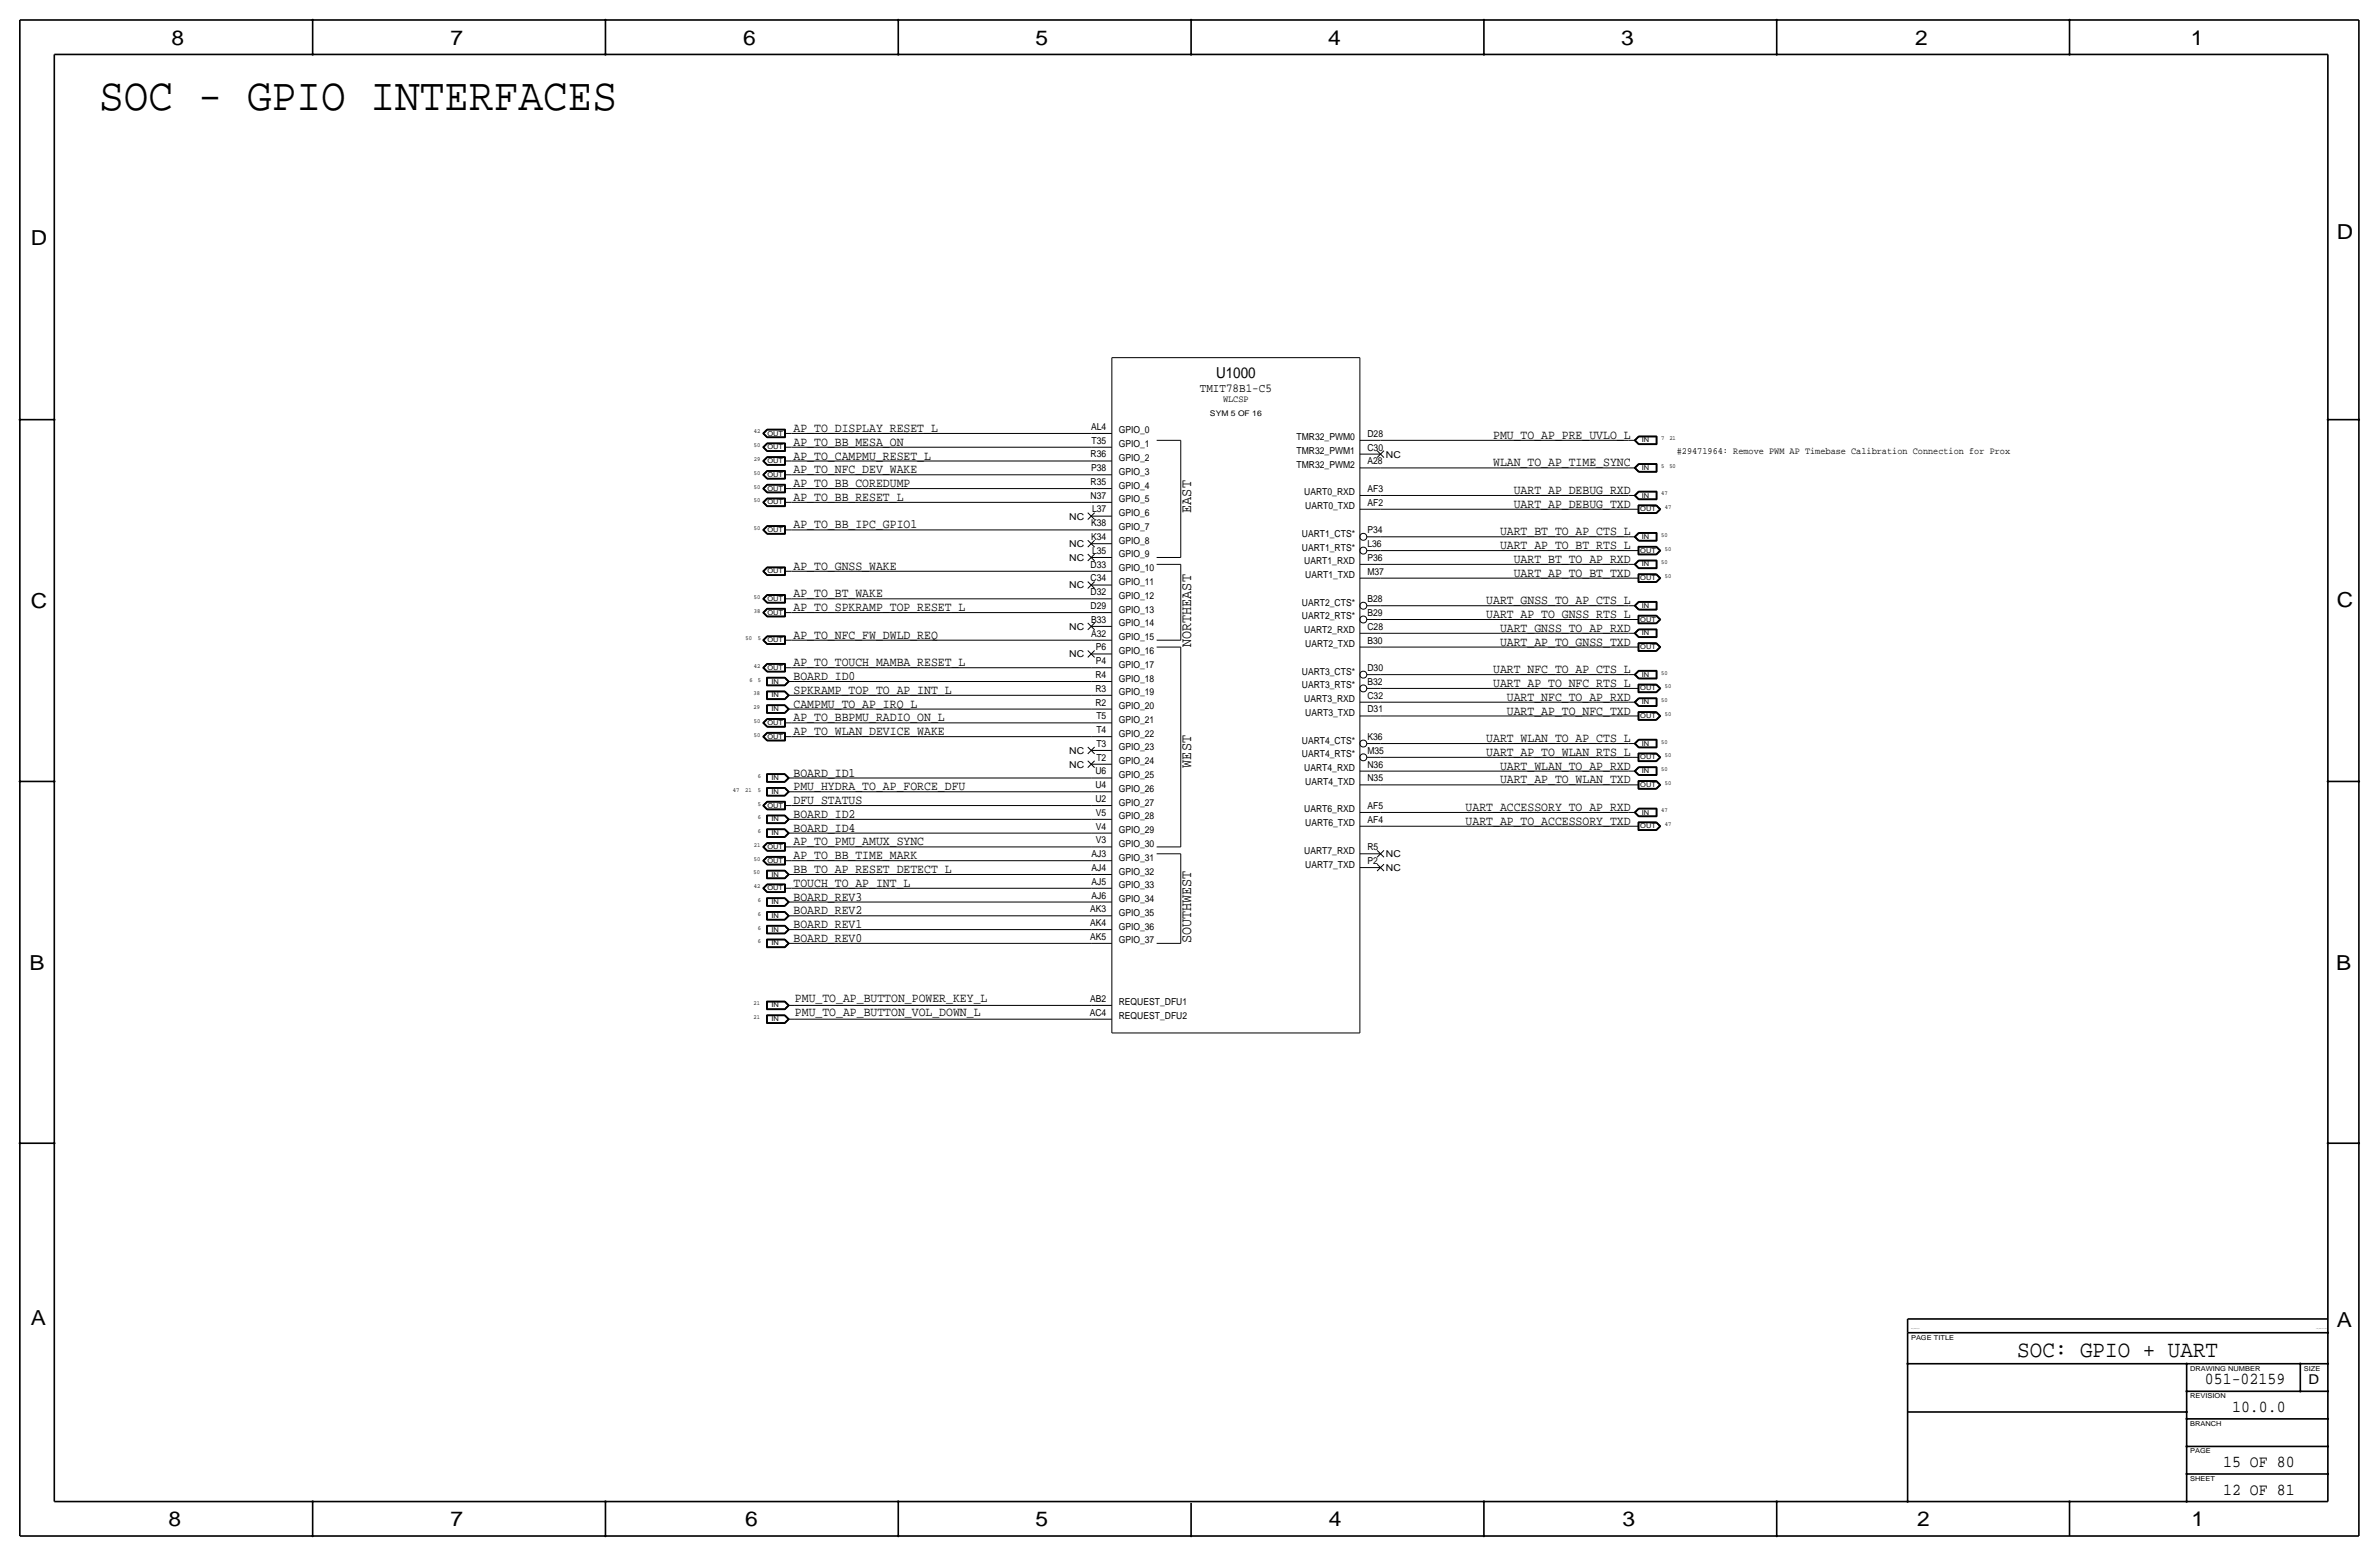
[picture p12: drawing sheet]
<svg xmlns="http://www.w3.org/2000/svg" width="877mm" height="574mm" viewBox="0 0 877 574" stroke-linecap="round" stroke-linejoin="round" font-family="sans-serif">
<defs><g id="words">
<text font-size="17" x="36.5" y="40.4">SOC - GPIO INTERFACES</text>
<text font-size="8.6" x="743.7" y="500.1">SOC: GPIO + UART</text>
<g font-size="7.6">
<text x="63.2" y="16.5">8</text>
<text x="166.1" y="16.5">7</text>
<text x="274" y="16.5">6</text>
<text x="381.7" y="16.5">5</text>
<text x="489.7" y="16.5">4</text>
<text x="597.6" y="16.5">3</text>
<text x="706.1" y="16.5">2</text>
<text x="807.7" y="16.5">1</text>
<text x="861.5" y="88.1">D</text>
<text x="11.4" y="90.4">D</text>
<text x="11.4" y="224.3">C</text>
<text x="861.5" y="223.8">C</text>
<text x="10.8" y="357.6">B</text>
<text x="861.3" y="357.4">B</text>
<text x="11.3" y="488.4">A</text>
<text x="861.5" y="489.2">A</text>
<text x="62.2" y="562.6">8</text>
<text x="166" y="562.6">7</text>
<text x="274.8" y="562.6">6</text>
<text x="381.7" y="562.6">5</text>
<text x="489.9" y="562.6">4</text>
<text x="598.1" y="562.6">3</text>
<text x="706.8" y="562.6">2</text>
<text x="807.9" y="562.6">1</text>
</g>
<g font-size="6.2">
<text x="812.9" y="510.3">051-02159</text>
<text x="822.9" y="520.4">10.0.0</text>
<text x="819.6" y="540.8">15 OF 80</text>
<text x="819.6" y="550.9">12 OF 81</text>
</g>
<g font-size="5.6">
<text x="448.3" y="139.4">U1000</text>
<text x="439.1" y="189" transform="rotate(-90 439.1 189)">EAST</text>
<text x="439.1" y="238.5" transform="rotate(-90 439.1 238.5)">NORTHEAST</text>
<text x="439.1" y="283" transform="rotate(-90 439.1 283)">WEST</text>
<text x="439.1" y="347.7" transform="rotate(-90 439.1 347.7)">SOUTHWEST</text>
</g>
<text font-size="5" x="851.1" y="510.3">D</text>
<g font-size="4.7">
<text x="292.6" y="159.2">AP_TO_DISPLAY_RESET_L</text>
<text x="550.5" y="161.8">PMU_TO_AP_PRE_UVLO_L</text>
<text x="292.6" y="164.3">AP_TO_BB_MESA_ON</text>
<text x="292.6" y="169.4">AP_TO_CAMPMU_RESET_L</text>
<text x="550.5" y="171.9">WLAN_TO_AP_TIME_SYNC</text>
<text x="292.6" y="179.5">AP_TO_BB_COREDUMP</text>
<text x="292.6" y="174.5">AP_TO_NFC_DEV_WAKE</text>
<text x="292.6" y="184.6">AP_TO_BB_RESET_L</text>
<text x="558.1" y="182.1">UART_AP_DEBUG_RXD</text>
<text x="558.1" y="187.2">UART_AP_DEBUG_TXD</text>
<text x="292.6" y="194.8">AP_TO_BB_IPC_GPIO1</text>
<text x="553" y="197.3">UART_BT_TO_AP_CTS_L</text>
<text x="553" y="202.4">UART_AP_TO_BT_RTS_L</text>
<text x="558.1" y="207.5">UART_BT_TO_AP_RXD</text>
<text x="292.6" y="210">AP_TO_GNSS_WAKE</text>
<text x="558.1" y="212.6">UART_AP_TO_BT_TXD</text>
<text x="292.6" y="220.2">AP_TO_BT_WAKE</text>
<text x="292.6" y="225.3">AP_TO_SPKRAMP_TOP_RESET_L</text>
<text x="547.9" y="227.8">UART_AP_TO_GNSS_RTS_L</text>
<text x="547.9" y="222.7">UART_GNSS_TO_AP_CTS_L</text>
<text x="553" y="232.9">UART_GNSS_TO_AP_RXD</text>
<text x="292.6" y="235.4">AP_TO_NFC_FW_DWLD_REQ</text>
<text x="553" y="238">UART_AP_TO_GNSS_TXD</text>
<text x="292.6" y="245.6">AP_TO_TOUCH_MAMBA_RESET_L</text>
<text x="292.6" y="250.7">BOARD_ID0</text>
<text x="550.5" y="248.1">UART_NFC_TO_AP_CTS_L</text>
<text x="292.6" y="255.8">SPKRAMP_TOP_TO_AP_INT_L</text>
<text x="550.5" y="253.2">UART_AP_TO_NFC_RTS_L</text>
<text x="292.6" y="260.8">CAMPMU_TO_AP_IRQ_L</text>
<text x="555.5" y="263.4">UART_AP_TO_NFC_TXD</text>
<text x="555.5" y="258.3">UART_NFC_TO_AP_RXD</text>
<text x="292.6" y="265.9">AP_TO_BBPMU_RADIO_ON_L</text>
<text x="292.6" y="271">AP_TO_WLAN_DEVICE_WAKE</text>
<text x="547.9" y="273.5">UART_WLAN_TO_AP_CTS_L</text>
<text x="547.9" y="278.6">UART_AP_TO_WLAN_RTS_L</text>
<text x="292.6" y="286.2">BOARD_ID1</text>
<text x="553" y="283.7">UART_WLAN_TO_AP_RXD</text>
<text x="292.6" y="291.3">PMU_HYDRA_TO_AP_FORCE_DFU</text>
<text x="553" y="288.8">UART_AP_TO_WLAN_TXD</text>
<text x="292.6" y="296.4">DFU_STATUS</text>
<text x="540.3" y="298.9">UART_ACCESSORY_TO_AP_RXD</text>
<text x="292.6" y="301.5">BOARD_ID2</text>
<text x="540.3" y="304">UART_AP_TO_ACCESSORY_TXD</text>
<text x="292.6" y="306.6">BOARD_ID4</text>
<text x="292.6" y="311.6">AP_TO_PMU_AMUX_SYNC</text>
<text x="292.6" y="316.7">AP_TO_BB_TIME_MARK</text>
<text x="292.6" y="321.8">BB_TO_AP_RESET_DETECT_L</text>
<text x="292.6" y="326.9">TOUCH_TO_AP_INT_L</text>
<text x="292.6" y="332">BOARD_REV3</text>
<text x="292.6" y="337">BOARD_REV2</text>
<text x="292.6" y="342.1">BOARD_REV1</text>
<text x="292.6" y="347.2">BOARD_REV0</text>
<text x="293.1" y="369.3">PMU_TO_AP_BUTTON_POWER_KEY_L</text>
<text x="293.1" y="374.4">PMU_TO_AP_BUTTON_VOL_DOWN_L</text>
</g>
<text font-size="4.5" x="442.4" y="144.5">TMIT78B1-C5</text>
<g font-size="3.5">
<text x="450.9" y="148.3">WLCSP</text>
<text x="402.3" y="158.4">AL4</text>
<text x="412.4" y="159.8">GPIO_0</text>
<text x="504.1" y="161">D28</text>
<text x="402.4" y="163.5">T35</text>
<text x="412.4" y="164.8">GPIO_1</text>
<text x="478" y="162.3">TMR32_PWM0</text>
<text x="478" y="167.4">TMR32_PWM1</text>
<text x="504.1" y="166.1">C30</text>
<text x="618.2" y="167.4">#29471964: Remove PWM AP Timebase Calibration Connection for Prox</text>
<text x="402.1" y="168.6">R36</text>
<text x="402.3" y="173.7">P38</text>
<text x="412.4" y="169.9">GPIO_2</text>
<text x="478" y="172.5">TMR32_PWM2</text>
<text x="504.1" y="171.2">A28</text>
<text x="511" y="168.7">NC</text>
<text x="402.1" y="178.7">R35</text>
<text x="412.4" y="175">GPIO_3</text>
<text x="402.1" y="183.8">N37</text>
<text x="412.4" y="180.1">GPIO_4</text>
<text x="412.4" y="185.2">GPIO_5</text>
<text x="480.8" y="182.6">UART0_RXD</text>
<text x="504.1" y="181.3">AF3</text>
<text x="394.2" y="191.5">NC</text>
<text x="402.6" y="188.9">L37</text>
<text x="412.4" y="190.2">GPIO_6</text>
<text x="481.2" y="187.7">UART0_TXD</text>
<text x="504.1" y="186.4">AF2</text>
<text x="402.3" y="194">K38</text>
<text x="412.4" y="195.3">GPIO_7</text>
<text x="480" y="197.9">UART1_CTS*</text>
<text x="504.1" y="196.6">P34</text>
<text x="394.2" y="201.7">NC</text>
<text x="402.3" y="199.1">K34</text>
<text x="412.4" y="200.4">GPIO_8</text>
<text x="480" y="202.9">UART1_RTS*</text>
<text x="504.1" y="201.6">L36</text>
<text x="394.2" y="206.8">NC</text>
<text x="402.1" y="209.2">D33</text>
<text x="402.6" y="204.1">L35</text>
<text x="412.4" y="205.5">GPIO_9</text>
<text x="480.8" y="208">UART1_RXD</text>
<text x="504.1" y="206.7">P36</text>
<text x="402.1" y="214.3">C34</text>
<text x="412.4" y="210.6">GPIO_10</text>
<text x="412.4" y="215.7">GPIO_11</text>
<text x="481.2" y="213.1">UART1_TXD</text>
<text x="504.1" y="211.8">M37</text>
<text x="394.2" y="216.9">NC</text>
<text x="402.1" y="219.4">D32</text>
<text x="412.4" y="220.7">GPIO_12</text>
<text x="504.1" y="222">B28</text>
<text x="402.1" y="224.5">D29</text>
<text x="412.4" y="225.8">GPIO_13</text>
<text x="480" y="223.3">UART2_CTS*</text>
<text x="504.1" y="227.1">B29</text>
<text x="394.2" y="232.2">NC</text>
<text x="402.3" y="229.6">B33</text>
<text x="412.4" y="230.9">GPIO_14</text>
<text x="480" y="228.3">UART2_RTS*</text>
<text x="480.8" y="233.4">UART2_RXD</text>
<text x="504.1" y="232.1">C28</text>
<text x="402.3" y="234.6">A32</text>
<text x="404" y="239.7">P6</text>
<text x="412.4" y="236">GPIO_15</text>
<text x="481.2" y="238.5">UART2_TXD</text>
<text x="504.1" y="237.2">B30</text>
<text x="394.2" y="242.3">NC</text>
<text x="404" y="244.8">P4</text>
<text x="412.4" y="241">GPIO_16</text>
<text x="403.8" y="249.9">R4</text>
<text x="412.4" y="246.1">GPIO_17</text>
<text x="412.4" y="251.2">GPIO_18</text>
<text x="480" y="248.7">UART3_CTS*</text>
<text x="504.1" y="247.4">D30</text>
<text x="403.8" y="255">R3</text>
<text x="412.4" y="256.3">GPIO_19</text>
<text x="480" y="253.7">UART3_RTS*</text>
<text x="504.1" y="257.5">C32</text>
<text x="504.1" y="252.5">B32</text>
<text x="403.8" y="260">R2</text>
<text x="412.4" y="261.4">GPIO_20</text>
<text x="480.8" y="258.8">UART3_RXD</text>
<text x="481.2" y="263.9">UART3_TXD</text>
<text x="504.1" y="262.6">D31</text>
<text x="404.2" y="265.1">T5</text>
<text x="412.4" y="266.5">GPIO_21</text>
<text x="404.2" y="275.3">T3</text>
<text x="404.2" y="270.2">T4</text>
<text x="412.4" y="271.5">GPIO_22</text>
<text x="480" y="274.1">UART4_CTS*</text>
<text x="504.1" y="272.8">K36</text>
<text x="394.2" y="277.9">NC</text>
<text x="404.2" y="280.4">T2</text>
<text x="412.4" y="276.6">GPIO_23</text>
<text x="412.4" y="281.7">GPIO_24</text>
<text x="480" y="279.1">UART4_RTS*</text>
<text x="504.1" y="277.9">M35</text>
<text x="394.2" y="283">NC</text>
<text x="403.8" y="285.5">U6</text>
<text x="412.4" y="286.8">GPIO_25</text>
<text x="480.8" y="284.2">UART4_RXD</text>
<text x="504.1" y="282.9">N36</text>
<text x="403.8" y="290.5">U4</text>
<text x="412.4" y="291.9">GPIO_26</text>
<text x="481.2" y="289.3">UART4_TXD</text>
<text x="504.1" y="288">N35</text>
<text x="403.8" y="295.6">U2</text>
<text x="412.4" y="296.9">GPIO_27</text>
<text x="480.8" y="299.5">UART6_RXD</text>
<text x="504.1" y="298.2">AF5</text>
<text x="404" y="305.8">V4</text>
<text x="404" y="300.7">V5</text>
<text x="412.4" y="302">GPIO_28</text>
<text x="481.2" y="304.5">UART6_TXD</text>
<text x="504.1" y="303.3">AF4</text>
<text x="404" y="310.9">V3</text>
<text x="412.4" y="307.1">GPIO_29</text>
<text x="402.4" y="315.9">AJ3</text>
<text x="412.4" y="312.2">GPIO_30</text>
<text x="412.4" y="317.3">GPIO_31</text>
<text x="480.8" y="314.7">UART7_RXD</text>
<text x="504.1" y="313.4">R5</text>
<text x="511" y="316">NC</text>
<text x="402.4" y="321">AJ4</text>
<text x="412.4" y="322.3">GPIO_32</text>
<text x="481.2" y="319.8">UART7_TXD</text>
<text x="504.1" y="318.5">P2</text>
<text x="511" y="321.1">NC</text>
<text x="402.4" y="326.1">AJ5</text>
<text x="412.4" y="327.4">GPIO_33</text>
<text x="402.4" y="331.2">AJ6</text>
<text x="412.4" y="332.5">GPIO_34</text>
<text x="401.9" y="341.3">AK4</text>
<text x="401.9" y="336.3">AK3</text>
<text x="412.4" y="337.6">GPIO_35</text>
<text x="401.9" y="346.4">AK5</text>
<text x="412.4" y="347.7">GPIO_37</text>
<text x="412.4" y="342.7">GPIO_36</text>
<text x="401.9" y="369.3">AB2</text>
<text x="412.4" y="370.6">REQUEST_DFU1</text>
<text x="401.7" y="374.4">AC4</text>
<text x="412.4" y="375.7">REQUEST_DFU2</text>
</g>
<text font-size="2.9" x="446.1" y="153.4">SYM 5 OF 16</text>
<g font-size="2.5">
<text x="282.9" y="160.5">OUT</text>
<text x="282.9" y="165.6">OUT</text>
<text x="605.2" y="163.1">IN</text>
<text x="282.9" y="170.7">OUT</text>
<text x="605.2" y="173.2">IN</text>
<text x="282.9" y="175.8">OUT</text>
<text x="282.9" y="185.9">OUT</text>
<text x="282.9" y="180.8">OUT</text>
<text x="605.2" y="183.4">IN</text>
<text x="604.7" y="188.5">OUT</text>
<text x="282.9" y="196.1">OUT</text>
<text x="604.7" y="203.7">OUT</text>
<text x="605.2" y="198.6">IN</text>
<text x="605.2" y="208.8">IN</text>
<text x="282.9" y="211.3">OUT</text>
<text x="604.7" y="213.9">OUT</text>
<text x="282.9" y="221.5">OUT</text>
<text x="282.9" y="226.6">OUT</text>
<text x="605.2" y="224">IN</text>
<text x="604.7" y="229.1">OUT</text>
<text x="282.9" y="236.7">OUT</text>
<text x="604.7" y="239.3">OUT</text>
<text x="605.2" y="234.2">IN</text>
<text x="282.9" y="246.9">OUT</text>
<text x="284.4" y="252">IN</text>
<text x="605.2" y="249.4">IN</text>
<text x="284.4" y="257">IN</text>
<text x="604.7" y="254.5">OUT</text>
<text x="284.4" y="262.1">IN</text>
<text x="605.2" y="259.6">IN</text>
<text x="282.9" y="267.2">OUT</text>
<text x="604.7" y="264.7">OUT</text>
<text x="282.9" y="272.3">OUT</text>
<text x="605.2" y="274.8">IN</text>
<text x="604.7" y="279.9">OUT</text>
<text x="284.4" y="287.5">IN</text>
<text x="605.2" y="285">IN</text>
<text x="284.4" y="292.6">IN</text>
<text x="604.7" y="290.1">OUT</text>
<text x="282.9" y="297.7">OUT</text>
<text x="284.4" y="302.8">IN</text>
<text x="604.7" y="305.3">OUT</text>
<text x="605.2" y="300.2">IN</text>
<text x="284.4" y="307.8">IN</text>
<text x="282.9" y="312.9">OUT</text>
<text x="282.9" y="318">OUT</text>
<text x="284.4" y="323.1">IN</text>
<text x="282.9" y="328.2">OUT</text>
<text x="284.4" y="333.2">IN</text>
<text x="284.4" y="338.3">IN</text>
<text x="284.4" y="343.4">IN</text>
<text x="284.4" y="348.5">IN</text>
<text x="284.4" y="371.3">IN</text>
<text x="284.4" y="376.4">IN</text>
<text x="704.5" y="493.8">PAGE TITLE</text>
<text x="807.4" y="505.2">DRAWING NUMBER</text>
<text x="849.3" y="505.2">SIZE</text>
<text x="807.4" y="515.4">REVISION</text>
<text x="807.4" y="525.5">BRANCH</text>
<text x="807.4" y="535.7">PAGE</text>
<text x="807.4" y="545.8">SHEET</text>
</g>
<g font-size="2.3">
<text x="277.9" y="159.8">42</text>
<text x="277.9" y="164.8">50</text>
<text x="612.4" y="162.3">7</text>
<text x="615.4" y="162.3">21</text>
<text x="277.9" y="169.9">29</text>
<text x="612.4" y="172.5">5</text>
<text x="615.4" y="172.5">50</text>
<text x="277.9" y="175">50</text>
<text x="277.9" y="185.2">50</text>
<text x="277.9" y="180.1">50</text>
<text x="612.4" y="182.6">47</text>
<text x="613.8" y="187.7">47</text>
<text x="277.9" y="195.3">50</text>
<text x="612.4" y="197.9">50</text>
<text x="613.8" y="202.9">50</text>
<text x="612.4" y="208">50</text>
<text x="613.8" y="213.1">50</text>
<text x="277.9" y="220.7">50</text>
<text x="277.9" y="225.8">38</text>
<text x="274.9" y="236">50</text>
<text x="279.5" y="236">5</text>
<text x="276.3" y="251.2">6</text>
<text x="277.9" y="246.1">42</text>
<text x="279.3" y="251.2">5</text>
<text x="612.4" y="248.7">50</text>
<text x="277.8" y="256.3">38</text>
<text x="613.8" y="253.7">50</text>
<text x="277.8" y="261.4">29</text>
<text x="612.4" y="258.8">50</text>
<text x="613.8" y="263.9">50</text>
<text x="277.9" y="266.4">50</text>
<text x="277.9" y="271.5">50</text>
<text x="612.4" y="274.1">50</text>
<text x="613.8" y="279.1">50</text>
<text x="279.3" y="286.8">6</text>
<text x="612.4" y="284.2">50</text>
<text x="270.2" y="291.8">47</text>
<text x="274.8" y="291.8">21</text>
<text x="279.3" y="291.8">5</text>
<text x="613.8" y="289.3">50</text>
<text x="279.5" y="296.9">5</text>
<text x="612.4" y="299.5">47</text>
<text x="279.3" y="302">6</text>
<text x="613.8" y="304.5">47</text>
<text x="279.3" y="307.1">6</text>
<text x="277.9" y="312.2">21</text>
<text x="277.9" y="317.2">50</text>
<text x="277.8" y="322.3">50</text>
<text x="277.9" y="327.4">42</text>
<text x="279.3" y="332.5">6</text>
<text x="279.3" y="337.6">6</text>
<text x="279.3" y="342.6">6</text>
<text x="279.3" y="347.7">6</text>
<text x="277.8" y="370.6">21</text>
<text x="277.8" y="375.7">21</text>
</g>
<g font-size=".4">
<text x="704.5" y="490">SYNC_MASTER=sync</text>
<text x="853.9" y="490">SYNC_DATE=04/14/2017</text>
</g>
</g></defs>
<g fill="none" stroke="#000" stroke-width=".37">
<path d="M409.9 131.8h91.4zM409.9 131.8v248.9zM501.3 131.8v248.9zM281.2 159.8l1.6-1.6zM281.2 159.8l1.6 1.5zM281.3 159.8l1.5-1.5zM281.3 159.8l1.5 1.4zM281.5 159.8l1.4-1.4zM281.5 159.8l1.4 1.3zM281.6 159.8l1.3 1.2zM281.6 159.8l1.3-1.3zM282.8 158.2h6.8z"/>
<path d="M282.8 158.3h6.7zM282.9 158.4h6.5zM282.9 158.5h6.4zM289.3 158.5v2.5zM289.3 159.8h2.5zM289.4 158.4v2.7zM289.5 158.3v2.9zM289.6 158.2v3.1zM291.8 159.8h110.5zM402.3 159.8h7.6zM281.2 175l1.6-1.6zM281.2 164.8l1.6-1.5z"/>
<path d="M281.2 169.9l1.6-1.5zM281.2 175l1.6 1.6zM281.2 164.8l1.6 1.6zM281.2 169.9l1.6 1.6zM281.3 175l1.5-1.5zM281.3 164.8l1.5-1.4zM281.3 169.9l1.5-1.4zM281.3 175l1.5 1.5zM281.3 164.8l1.5 1.5zM281.3 169.9l1.5 1.5zM281.5 175l1.4-1.4zM281.5 164.8l1.4-1.3z"/>
<path d="M281.5 169.9l1.4-1.3zM281.5 175l1.4 1.4zM281.5 164.8l1.4 1.4zM281.5 169.9l1.4 1.4zM281.6 175l1.3 1.3zM281.6 164.8l1.3 1.3zM281.6 169.9l1.3 1.3zM281.6 175l1.3-1.3zM281.6 169.9l1.3-1.2zM282.8 176.6h6.8zM282.8 161.3h6.8zM282.8 166.4h6.8z"/>
<path d="M282.8 171.5h6.8zM282.8 173.4h6.8zM282.8 163.3h6.8zM282.8 178.5h6.8zM282.8 168.4h6.8zM282.8 173.5h6.7zM282.8 163.4h6.7zM282.8 178.6h6.7zM282.8 168.5h6.7zM282.8 176.5h6.7zM282.8 161.2h6.7zM282.8 166.3h6.7z"/>
<path d="M282.8 171.4h6.7zM282.9 173.6h6.5zM282.9 163.5h6.5zM282.9 178.7h6.5zM282.9 168.6h6.5zM282.9 176.4h6.5zM282.9 161.1h6.5zM282.9 166.2h6.5zM282.9 171.3h6.5zM282.9 173.7h6.4zM282.9 176.3h6.4zM282.9 161h6.4z"/>
<path d="M282.9 163.6h6.4zM282.9 166.1h6.4zM282.9 178.8h6.4zM282.9 168.7h6.4zM282.9 171.2h6.4zM282.9 163.6l-1.3 1.2zM282.9 178.8l-1.3 1.3zM289.3 173.7v2.6zM289.3 163.6v2.5zM289.3 178.8v2.6zM289.3 168.7v2.5zM289.3 175h2.5z"/>
<path d="M289.3 164.8h2.5zM289.3 169.9h2.5zM289.4 173.6v2.8zM289.4 163.5v2.7zM289.4 178.7v2.8zM289.4 168.6v2.7zM289.5 173.5v3zM289.5 163.4v2.9zM289.5 178.6v3zM289.5 168.5v2.9zM289.6 173.4v3.2zM289.6 163.3v3.1z"/>
<path d="M289.6 178.5v3.2zM289.6 168.4v3.1zM291.8 169.9h110.5zM291.8 175h110.5zM291.8 164.8h110.5zM402.3 164.8h7.6zM402.3 169.9h7.6zM402.3 175h7.6zM426.4 162.3h8.9zM435.3 162.3v43.2zM501.3 162.3h7.7zM501.3 167.4h7.7z"/>
<path d="M501.3 172.5h7.7zM507.7 166.1l2.5 2.6zM509 162.3h91.4zM509 172.5h91.4zM510.2 166.1l-2.5 2.6zM600.4 162.3h2.5zM600.4 172.5h2.5zM602.5 162.3l1.6 1.6zM602.5 172.5l1.6 1.5zM602.5 162.3l1.6-1.6zM602.6 162.3l1.5-1.5zM602.6 172.5l1.5-1.5z"/>
<path d="M602.6 162.3l1.5 1.5zM602.6 172.5l1.5 1.4zM602.8 162.3l1.4-1.4zM602.8 162.3l1.4 1.4zM602.8 172.5l1.4 1.3zM602.9 162.3l1.3 1.3zM602.9 172.5l1.3 1.2zM602.9 162.3l1.3-1.3zM602.9 172.5l1.3-1.3zM604.1 160.7h6.8zM604.1 170.9h6.8zM604.1 170.9l-1.6 1.6z"/>
<path d="M604.1 163.9h6.8zM604.1 174h6.8zM604.1 163.8h6.7zM604.1 173.9h6.7zM604.1 160.8h6.7zM604.1 171h6.7zM604.2 171.1l-1.4 1.4zM604.2 163.7h6.5zM604.2 173.8h6.5zM604.2 160.9h6.5zM604.2 171.1h6.5zM604.2 161h6.4z"/>
<path d="M604.2 163.6h6.4zM604.2 171.2h6.4zM604.2 173.7h6.4zM610.6 161v2.6zM610.6 171.2v2.5zM610.7 160.9v2.8zM610.7 171.1v2.7zM610.8 160.8v3zM610.8 171v2.9zM610.9 160.7v3.2zM610.9 170.9v3.1zM281.2 195.3l1.6-1.5z"/>
<path d="M281.2 185.2l1.6-1.6zM281.2 180.1l1.6-1.6zM281.2 195.3l1.6 1.6zM281.2 185.2l1.6 1.5zM281.2 180.1l1.6 1.6zM281.3 195.3l1.5-1.4zM281.3 185.2l1.5-1.5zM281.3 180.1l1.5-1.5zM281.3 195.3l1.5 1.5zM281.3 185.2l1.5 1.4zM281.3 180.1l1.5 1.5zM281.5 195.3l1.4-1.3z"/>
<path d="M281.5 185.2l1.4-1.4zM281.5 180.1l1.4-1.4zM281.5 195.3l1.4 1.4zM281.5 185.2l1.4 1.3zM281.5 180.1l1.4 1.4zM281.6 195.3l1.3 1.3zM281.6 185.2l1.3 1.2zM281.6 180.1l1.3 1.3zM281.6 195.3l1.3-1.2zM281.6 185.2l1.3-1.3zM282.8 196.9h6.8zM282.8 186.7h6.8z"/>
<path d="M282.8 181.7h6.8zM282.8 193.8h6.8zM282.8 183.6h6.8zM282.8 193.9h6.7zM282.8 183.7h6.7zM282.8 196.8h6.7zM282.8 186.6h6.7zM282.8 181.6h6.7zM282.9 194h6.5zM282.9 183.8h6.5zM282.9 196.7h6.5zM282.9 186.5h6.5z"/>
<path d="M282.9 181.5h6.5zM282.9 194.1h6.4zM282.9 196.6h6.4zM282.9 183.9h6.4zM282.9 186.4h6.4zM282.9 181.4h6.4zM289.3 194.1v2.5zM289.3 183.9v2.5zM289.3 195.3h2.5zM289.3 185.2h2.5zM289.3 180.1h2.5zM289.4 194v2.7z"/>
<path d="M289.4 183.8v2.7zM289.5 193.9v2.9zM289.5 183.7v2.9zM289.6 193.8v3.1zM289.6 183.6v3.1zM291.8 180.1h110.5zM291.8 195.3h110.5zM291.8 185.2h110.5zM401 199.1l2.6 2.6zM401 189l2.6 2.5zM402.3 180.1h7.6zM402.3 185.2h7.6z"/>
<path d="M402.3 190.2h7.6zM402.3 195.3h7.6zM403.6 199.1l-2.6 2.6zM403.6 189l-2.6 2.5zM501.3 187.7h7.7zM501.3 182.6h7.7zM503.9 197.9h5.1zM509 197.9h91.4zM509 182.6h91.4zM509 187.7h92.7zM600.4 182.6h2.5zM600.4 197.9h2.5z"/>
<path d="M601.7 187.7h2.5zM602.5 182.6l1.6 1.6zM602.5 197.9l1.6 1.5zM602.5 182.6l1.6-1.5zM602.5 197.9l1.6-1.6zM602.6 182.6l1.5-1.4zM602.6 197.9l1.5-1.5zM602.6 182.6l1.5 1.5zM602.6 197.9l1.5 1.4zM602.8 182.6l1.4-1.3zM602.8 197.9l1.4-1.4zM602.8 182.6l1.4 1.4z"/>
<path d="M602.8 197.9l1.4 1.3zM602.9 182.6l1.3 1.3zM602.9 197.9l1.3 1.2zM602.9 182.6l1.3-1.2zM602.9 197.9l1.3-1.3zM603.9 189.3h6.8zM603.9 186.1v3.2zM603.9 186.1h6.8zM604 186.2h6.7zM604 186.2v3zM604 189.2h6.7zM604.1 181.1h6.8z"/>
<path d="M604.1 196.3h6.8zM604.1 184.2h6.8zM604.1 199.4h6.8zM604.1 184.1h6.7zM604.1 199.3h6.7zM604.1 186.3h6.5zM604.1 181.2h6.7zM604.1 186.3v2.8zM604.1 189.1h6.5zM604.1 196.4h6.7zM604.2 184h6.5zM604.2 199.2h6.5z"/>
<path d="M604.2 181.3h6.5zM604.2 196.5h6.5zM604.2 181.4h6.4zM604.2 183.9h6.4zM604.2 186.4h6.4zM604.2 186.4v2.6zM604.2 189h6.4zM604.2 196.6h6.4zM604.2 199.1h6.4zM610.6 186.4l1.2 1.3zM610.6 181.4v2.5zM610.6 189l1.2-1.3z"/>
<path d="M610.6 196.6v2.5zM610.6 186.3l1.4 1.4zM610.7 181.3v2.7zM610.7 189.2l1.4-1.5zM610.7 196.5v2.7zM610.7 186.2l1.4 1.5zM610.7 186.1l1.6 1.6zM610.8 181.2v2.9zM610.8 196.4v2.9zM610.9 181.1v3.1zM610.9 196.3v3.1zM612 187.7l-1.4 1.4z"/>
<path d="M612.3 187.7l-1.6 1.6zM281.2 210.6l1.6-1.6zM281.2 210.6l1.6 1.5zM281.3 210.6l1.5-1.5zM281.3 210.6l1.5 1.4zM281.5 210.6l1.4-1.4zM281.5 210.6l1.4 1.3zM281.6 210.6l1.3 1.2zM281.6 210.6l1.3-1.3zM282.8 212.1h6.8zM282.8 209h6.8zM282.8 219.2h6.8z"/>
<path d="M282.8 209.1h6.7zM282.8 219.3h6.7zM282.8 212h6.7zM282.9 209.2h6.5zM282.9 219.4h6.5zM282.9 211.9h6.5zM282.9 209.3h6.4zM282.9 211.8h6.4zM282.9 219.5h6.4zM289.3 209.3v2.5zM289.3 219.5v2.5zM289.3 210.6h2.5z"/>
<path d="M289.4 209.2v2.7zM289.4 219.4v2.7zM289.5 209.1v2.9zM289.5 219.3v2.9zM289.6 209v3.1zM289.6 219.2v3.1zM291.8 210.6h110.5zM401 204.2l2.6 2.6zM401 214.4l2.6 2.5zM402.3 200.4h7.6zM402.3 205.5h7.6zM402.3 210.6h7.6z"/>
<path d="M402.3 215.6h7.6zM403.6 204.2l-2.6 2.6zM403.6 214.4l-2.6 2.5zM426.4 208h8.9zM426.4 205.5h8.9zM435.3 208v28zM501.3 213.1h7.7zM501.3 208h7.7zM503.9 202.9h5.1zM509 208h91.4zM509 213.1h92.7zM509 202.9h92.7z"/>
<path d="M600.4 208h2.5zM601.7 213.1h2.5zM601.7 202.9h2.5zM602.5 208l1.6 1.6zM602.6 208l1.5-1.4zM602.6 208l1.5 1.5zM602.8 208l1.4 1.4zM602.9 208l1.3 1.3zM602.9 208l1.3-1.2zM603.9 214.7h6.8zM603.9 211.5v3.2zM603.9 204.5h6.8z"/>
<path d="M603.9 201.4v3.1zM603.9 211.5h6.8zM603.9 201.4h6.8zM604 211.6h6.7zM604 201.5h6.7zM604 211.6v3zM604 214.6h6.7zM604 201.5v2.9zM604 204.4h6.7zM604.1 206.5h6.8zM604.1 206.5l-1.6 1.5zM604.1 209.6h6.8z"/>
<path d="M604.1 209.5h6.7zM604.1 211.7h6.5zM604.1 201.6h6.5zM604.1 211.7v2.8zM604.1 214.5h6.5zM604.1 201.6v2.7zM604.1 204.3h6.5zM604.1 206.6h6.7zM604.2 206.7l-1.4 1.3zM604.2 209.4h6.5zM604.2 206.7h6.5zM604.2 211.8h6.4z"/>
<path d="M604.2 211.8v2.6zM604.2 214.4h6.4zM604.2 201.7h6.4zM604.2 201.7v2.5zM604.2 204.2h6.4zM604.2 206.8h6.4zM604.2 209.3h6.4zM610.6 211.8l1.2 1.3zM610.6 201.7l1.2 1.2zM610.6 214.4l1.2-1.3zM610.6 204.2l1.2-1.3zM610.6 206.8v2.5z"/>
<path d="M610.6 214.5l1.4-1.4zM610.6 204.3l1.4-1.4zM610.6 211.7l1.4 1.4zM610.6 201.6l1.4 1.3zM610.7 214.6l1.4-1.5zM610.7 204.4l1.4-1.5zM610.7 206.7v2.7zM610.7 211.6l1.4 1.5zM610.7 201.5l1.4 1.4zM610.7 211.5l1.6 1.6zM610.7 201.4l1.6 1.5zM610.7 214.7l1.6-1.6z"/>
<path d="M610.8 206.6v2.9zM610.9 206.5v3.1zM612.3 202.9l-1.6 1.6zM281.2 220.7l1.6-1.5zM281.2 236l1.6-1.6zM281.2 225.8l1.6-1.6zM281.2 220.7l1.6 1.6zM281.2 236l1.6 1.5zM281.2 225.8l1.6 1.6zM281.3 220.7l1.5-1.4zM281.3 236l1.5-1.5zM281.3 225.8l1.5-1.5z"/>
<path d="M281.3 220.7l1.5 1.5zM281.3 236l1.5 1.4zM281.3 225.8l1.5 1.5zM281.5 220.7l1.4-1.3zM281.5 236l1.4-1.4zM281.5 225.8l1.4-1.4zM281.5 220.7l1.4 1.4zM281.5 236l1.4 1.3zM281.5 225.8l1.4 1.4zM281.6 220.7l1.3 1.3zM281.6 236l1.3 1.2zM281.6 225.8l1.3 1.3z"/>
<path d="M281.6 220.7l1.3-1.2zM281.6 236l1.3-1.3zM282.8 222.3h6.8zM282.8 237.5h6.8zM282.8 227.4h6.8zM282.8 234.4h6.8zM282.8 224.2h6.8zM282.8 234.5h6.7zM282.8 224.3h6.7zM282.8 222.2h6.7zM282.8 237.4h6.7zM282.8 227.3h6.7z"/>
<path d="M282.9 234.6h6.5zM282.9 224.4h6.5zM282.9 222.1h6.5zM282.9 237.3h6.5zM282.9 227.2h6.5zM282.9 222h6.4zM282.9 234.7h6.4zM282.9 237.2h6.4zM282.9 224.5h6.4zM282.9 227.1h6.4zM282.9 224.5l-1.3 1.3zM289.3 234.7v2.5z"/>
<path d="M289.3 224.5v2.6zM289.3 220.7h2.5zM289.3 236h2.5zM289.3 225.8h2.5zM289.4 234.6v2.7zM289.4 224.4v2.8zM289.5 234.5v2.9zM289.5 224.3v3zM289.6 234.4v3.1zM289.6 224.2v3.2zM291.8 220.7h110.5zM291.8 225.8h110.5z"/>
<path d="M291.8 236h110.5zM401 239.8l2.6 2.5zM401 229.6l2.6 2.6zM402.3 230.9h7.6zM402.3 220.7h7.6zM402.3 225.8h7.6zM402.3 236h7.6zM403.6 239.8l-2.6 2.5zM403.6 229.6l-2.6 2.6zM426.4 238.5h8.9zM426.4 236h8.9zM435.3 238.5v73.7z"/>
<path d="M501.3 233.4h7.7zM501.3 238.5h7.7zM503.9 228.3h5.1zM503.9 223.3h5.1zM509 223.3h91.4zM509 233.4h91.4zM509 238.5h92.7zM509 228.3h92.7zM600.4 223.3h2.5zM600.4 233.4h2.5zM601.7 228.3h2.5zM601.7 238.5h2.5z"/>
<path d="M602.5 223.3l1.6 1.5zM602.5 233.4l1.6 1.6zM602.5 223.3l1.6-1.6zM602.6 223.3l1.5-1.5zM602.6 233.4l1.5-1.4zM602.6 223.3l1.5 1.4zM602.6 233.4l1.5 1.5zM602.8 223.3l1.4-1.4zM602.8 223.3l1.4 1.3zM602.8 233.4l1.4 1.4zM602.9 223.3l1.3 1.2zM602.9 233.4l1.3 1.3z"/>
<path d="M602.9 223.3l1.3-1.3zM602.9 233.4l1.3-1.2zM603.9 229.9h6.8zM603.9 226.8v3.1zM603.9 236.9v3.2zM603.9 226.8h6.8zM603.9 236.9h6.8zM604 226.9h6.7zM604 237h6.7zM604 226.9v2.9zM604 229.8h6.7zM604 237v3z"/>
<path d="M604 240h6.7zM604.1 221.7h6.8zM604.1 231.9h6.8zM604.1 231.9l-1.6 1.5zM604.1 224.8h6.8zM604.1 235h6.8zM604.1 224.7h6.7zM604.1 234.9h6.7zM604.1 227h6.5zM604.1 237.1h6.5zM604.1 221.8h6.7zM604.1 227v2.7z"/>
<path d="M604.1 229.7h6.5zM604.1 237.1v2.8zM604.1 239.9h6.5zM604.1 232h6.7zM604.2 232.1l-1.4 1.3zM604.2 224.6h6.5zM604.2 234.8h6.5zM604.2 221.9h6.5zM604.2 232.1h6.5zM604.2 222h6.4zM604.2 224.5h6.4zM604.2 227.1h6.4z"/>
<path d="M604.2 227.1v2.5zM604.2 229.6h6.4zM604.2 237.2h6.4zM604.2 237.2v2.6zM604.2 239.8h6.4zM604.2 232.2h6.4zM604.2 234.7h6.4zM610.6 227.1l1.2 1.2zM610.6 237.2l1.2 1.3zM610.6 222v2.5zM610.6 229.6l1.2-1.3zM610.6 239.8l1.2-1.3z"/>
<path d="M610.6 232.2v2.5zM610.6 229.7l1.4-1.4zM610.6 239.9l1.4-1.4zM610.6 227l1.4 1.3zM610.6 237.1l1.4 1.4zM610.7 221.9v2.7zM610.7 229.8l1.4-1.5zM610.7 240l1.4-1.5zM610.7 232.1v2.7zM610.7 226.9l1.4 1.4zM610.7 237l1.4 1.5zM610.7 226.8l1.6 1.5z"/>
<path d="M610.7 236.9l1.6 1.6zM610.8 221.8v2.9zM610.8 232v2.9zM610.9 221.7v3.1zM610.9 231.9v3.1zM612.3 228.3l-1.6 1.6zM612.3 238.5l-1.6 1.6zM281.2 246.1l1.6-1.5zM281.2 246.1l1.6 1.6zM281.3 246.1l1.5-1.4zM281.3 246.1l1.5 1.5zM281.5 246.1l1.4-1.3z"/>
<path d="M281.5 246.1l1.4 1.4zM281.6 246.1l1.3 1.3zM281.6 246.1l1.3-1.2zM282.6 249.6h6.8zM282.6 254.7h6.8zM282.6 259.8h6.8zM282.6 249.6v3.2zM282.6 252.8h6.8zM282.6 254.7v3.2zM282.6 257.9h6.8zM282.6 259.8v3.1zM282.7 249.7v3z"/>
<path d="M282.7 252.7h6.7zM282.7 254.8v3zM282.7 257.8h6.7zM282.7 259.9v2.9zM282.7 249.7h6.7zM282.7 254.8h6.7zM282.7 259.9h6.7zM282.8 247.7h6.8zM282.8 244.6h6.8zM282.8 244.7h6.7zM282.8 249.8v2.8zM282.8 252.6h6.5z"/>
<path d="M282.8 254.9v2.8zM282.8 257.7h6.5zM282.8 260v2.7zM282.8 249.8h6.5zM282.8 254.9h6.5zM282.8 260h6.5zM282.8 247.6h6.7zM282.9 244.8h6.5zM282.9 247.5h6.5zM282.9 244.9h6.4zM282.9 247.4h6.4zM282.9 249.9h6.4z"/>
<path d="M282.9 249.9v2.6zM282.9 252.5h6.4zM282.9 255h6.4zM282.9 255v2.6zM282.9 257.6h6.4zM289.3 244.9v2.5zM289.3 257.6l1.2-1.3zM289.3 246.1h2.5zM289.3 249.9l1.2 1.3zM289.3 255l1.2 1.3zM289.3 252.6l1.4-1.4zM289.3 257.7l1.4-1.4z"/>
<path d="M289.3 249.8l1.4 1.4zM289.3 254.9l1.4 1.4zM289.3 260l1.4 1.4zM289.4 244.8v2.7zM289.4 252.7l1.4-1.5zM289.4 257.8l1.4-1.5zM289.4 249.7l1.4 1.5zM289.4 254.8l1.4 1.5zM289.4 259.9l1.4 1.5zM289.4 249.6l1.6 1.6zM289.4 254.7l1.6 1.6zM289.4 259.8l1.6 1.6z"/>
<path d="M289.4 252.8l1.6-1.6zM289.4 257.9l1.6-1.6zM289.5 244.7v2.9zM289.6 244.6v3.1zM290.5 251.2l-1.2 1.3zM290.5 251.2h2.6zM290.5 256.3h2.6zM291.8 246.1h110.5zM293.1 251.2h109.2zM293.1 256.3h109.2zM402.3 256.3h7.6zM402.3 241h7.6z"/>
<path d="M402.3 246.1h7.6zM402.3 251.2h7.6zM501.3 258.8h7.7zM503.9 248.7h5.1zM503.9 253.7h5.1zM509 248.7h91.4zM509 253.7h92.7zM509 258.8h91.4zM600.4 248.7h2.5zM600.4 258.8h2.5zM601.7 253.7h2.5zM602.5 248.7l1.6 1.5z"/>
<path d="M602.5 258.8l1.6 1.6zM602.6 248.7l1.5-1.5zM602.6 258.8l1.5-1.4zM602.6 248.7l1.5 1.4zM602.6 258.8l1.5 1.5zM602.8 248.7l1.4-1.4zM602.8 248.7l1.4 1.3zM602.8 258.8l1.4 1.4zM602.9 248.7l1.3 1.2zM602.9 258.8l1.3 1.3zM602.9 248.7l1.3-1.3zM602.9 258.8l1.3-1.2z"/>
<path d="M603.9 240.1h6.8zM603.9 255.3h6.8zM603.9 252.2v3.1zM603.9 252.2h6.8zM604 252.3h6.7zM604 252.3v2.9zM604 255.2h6.7zM604.1 247.1h6.8zM604.1 257.3h6.8zM604.1 247.1l-1.6 1.6zM604.1 257.3l-1.6 1.5zM604.1 250.2h6.8z"/>
<path d="M604.1 250.1h6.7zM604.1 252.4h6.5zM604.1 247.2h6.7zM604.1 252.4v2.7zM604.1 255.1h6.5zM604.1 257.4h6.7zM604.2 257.5l-1.4 1.3zM604.2 250h6.5zM604.2 247.3h6.5zM604.2 257.5h6.5zM604.2 247.4h6.4zM604.2 249.9h6.4z"/>
<path d="M604.2 252.5h6.4zM604.2 252.5v2.5zM604.2 255h6.4zM604.2 257.6h6.4zM610.6 252.5l1.2 1.2zM610.6 247.4v2.5zM610.6 255l1.2-1.3zM610.6 257.6v2.5zM610.6 255.1l1.4-1.4zM610.6 252.4l1.4 1.3zM610.7 247.3v2.7zM610.7 255.2l1.4-1.5z"/>
<path d="M610.7 257.5v2.7zM610.7 252.3l1.4 1.4zM610.7 252.2l1.6 1.5zM610.7 255.3l1.6-1.6zM610.8 247.2v2.9zM610.8 257.4v2.9zM610.9 247.1v3.1zM610.9 257.3v3.1zM281.2 271.5l1.6-1.5zM281.2 266.4l1.6-1.5zM281.2 271.5l1.6 1.6zM281.2 266.4l1.6 1.6z"/>
<path d="M281.3 271.5l1.5-1.4zM281.3 266.4l1.5-1.4zM281.3 271.5l1.5 1.5zM281.3 266.4l1.5 1.5zM281.5 271.5l1.4-1.3zM281.5 266.4l1.4-1.3zM281.5 271.5l1.4 1.4zM281.5 266.4l1.4 1.4zM281.6 271.5l1.3 1.3zM281.6 266.4l1.3 1.3zM281.6 271.5l1.3-1.2zM281.6 266.4l1.3-1.2z"/>
<path d="M282.6 262.9h6.8zM282.7 262.8h6.7zM282.8 273.1h6.8zM282.8 268h6.8zM282.8 270h6.8zM282.8 264.9h6.8zM282.8 270.1h6.7zM282.8 265h6.7zM282.8 262.7h6.5zM282.8 273h6.7zM282.8 267.9h6.7zM282.9 270.2h6.5z"/>
<path d="M282.9 265.1h6.5zM282.9 272.9h6.5zM282.9 267.8h6.5zM282.9 270.3h6.4zM282.9 272.8h6.4zM282.9 265.2h6.4zM282.9 267.7h6.4zM282.9 260.1h6.4zM282.9 260.1v2.5zM282.9 262.6h6.4zM289.3 270.3v2.5zM289.3 265.2v2.5z"/>
<path d="M289.3 262.6l1.2-1.2zM289.3 271.5h2.5zM289.3 266.4h2.5zM289.3 260.1l1.2 1.3zM289.3 262.7l1.4-1.3zM289.4 270.2v2.7zM289.4 265.1v2.7zM289.4 262.8l1.4-1.4zM289.4 262.9l1.6-1.5zM289.5 270.1v2.9zM289.5 265v2.9zM289.6 270v3.1z"/>
<path d="M289.6 264.9v3.1zM290.5 261.4h2.6zM291.8 271.5h110.5zM291.8 266.4h110.5zM293.1 261.4h109.2zM401 275.3l2.6 2.6zM402.3 261.4h7.6zM402.3 276.6h7.6zM402.3 271.5h7.6zM402.3 266.4h7.6zM403.6 275.3l-2.6 2.6zM501.3 263.9h7.7z"/>
<path d="M503.9 274.1h5.1zM503.9 279.1h5.1zM509 274.1h91.4zM509 263.9h92.7zM509 279.1h92.7zM600.4 274.1h2.5zM601.7 263.9h2.5zM601.7 279.1h2.5zM602.5 274.1l1.6 1.5zM602.5 274.1l1.6-1.6zM602.6 274.1l1.5-1.5zM602.6 274.1l1.5 1.4z"/>
<path d="M602.8 274.1l1.4-1.4zM602.8 274.1l1.4 1.3zM602.9 274.1l1.3 1.2zM602.9 274.1l1.3-1.3zM603.9 265.5h6.8zM603.9 262.3v3.2zM603.9 277.6v3.1zM603.9 262.3h6.8zM603.9 277.6h6.8zM604 262.4h6.7zM604 277.7h6.7zM604 262.4v3z"/>
<path d="M604 265.4h6.7zM604 277.7v2.9zM604.1 272.5h6.8zM604.1 260.4h6.8zM604.1 275.6h6.8zM604.1 260.3h6.7zM604.1 275.5h6.7zM604.1 262.5h6.5zM604.1 277.8h6.5zM604.1 262.5v2.8zM604.1 265.3h6.5zM604.1 272.6h6.7z"/>
<path d="M604.1 277.8v2.7zM604.2 260.2h6.5zM604.2 275.4h6.5zM604.2 272.7h6.5zM604.2 262.6h6.4zM604.2 262.6v2.6zM604.2 265.2h6.4zM604.2 260.1h6.4zM604.2 272.8h6.4zM604.2 275.3h6.4zM604.2 277.9h6.4zM604.2 277.9v2.5z"/>
<path d="M610.6 262.6l1.2 1.3zM610.6 277.9l1.2 1.2zM610.6 265.2l1.2-1.3zM610.6 272.8v2.5zM610.6 265.3l1.4-1.4zM610.6 262.5l1.4 1.4zM610.6 277.8l1.4 1.3zM610.7 265.4l1.4-1.5zM610.7 272.7v2.7zM610.7 262.4l1.4 1.5zM610.7 277.7l1.4 1.4zM610.7 262.3l1.6 1.6z"/>
<path d="M610.7 277.6l1.6 1.5zM610.7 265.5l1.6-1.6zM610.8 272.6v2.9zM610.9 272.5v3.1zM612 279.1l-1.4 1.4zM612.3 279.1l-1.6 1.6zM281.2 296.9l1.6-1.5zM281.2 296.9l1.6 1.6zM281.3 296.9l1.5-1.4zM281.3 296.9l1.5 1.5zM281.5 296.9l1.4-1.3zM281.5 296.9l1.4 1.4z"/>
<path d="M281.6 296.9l1.3 1.3zM281.6 296.9l1.3-1.2zM282.6 285.2h6.8zM282.6 290.3h6.8zM282.6 285.2v3.1zM282.6 288.3h6.8zM282.6 290.3v3.1zM282.6 293.4h6.8zM282.7 285.3v2.9zM282.7 288.2h6.7zM282.7 290.4v2.9zM282.7 293.3h6.7z"/>
<path d="M282.7 285.3h6.7zM282.7 290.4h6.7zM282.8 298.5h6.8zM282.8 295.4h6.8zM282.8 295.5h6.7zM282.8 285.4v2.7zM282.8 288.1h6.5zM282.8 290.5v2.7zM282.8 293.2h6.5zM282.8 285.4h6.5zM282.8 290.5h6.5zM282.8 298.4h6.7z"/>
<path d="M282.9 295.6h6.5zM282.9 298.3h6.5zM282.9 295.7h6.4zM282.9 298.2h6.4zM282.9 285.5h6.4zM282.9 285.5v2.5zM282.9 288h6.4zM282.9 290.6h6.4zM282.9 290.6v2.5zM282.9 293.1h6.4zM289.3 295.7v2.5zM289.3 288l1.2-1.2z"/>
<path d="M289.3 293.1l1.2-1.3zM289.3 296.9h2.5zM289.3 285.5l1.2 1.3zM289.3 290.6l1.2 1.2zM289.3 288.1l1.4-1.3zM289.3 293.2l1.4-1.4zM289.3 285.4l1.4 1.4zM289.3 290.5l1.4 1.3zM289.4 295.6v2.7zM289.4 288.2l1.4-1.4zM289.4 293.3l1.4-1.5zM289.4 285.3l1.4 1.5z"/>
<path d="M289.4 290.4l1.4 1.4zM289.4 285.2l1.6 1.6zM289.4 290.3l1.6 1.5zM289.4 288.3l1.6-1.5zM289.4 293.4l1.6-1.6zM289.5 295.5v2.9zM289.6 295.4v3.1zM290.5 286.8h2.6zM290.5 291.8h2.6zM291.8 296.9h110.5zM293.1 291.8h109.2zM293.1 286.8h109.2z"/>
<path d="M401 280.4l2.6 2.6zM402.3 281.7h7.6zM402.3 286.8h7.6zM402.3 291.8h7.6zM402.3 296.9h7.6zM403.6 280.4l-2.6 2.6zM501.3 289.3h7.7zM501.3 284.2h7.7zM501.3 299.5h7.7zM509 284.2h91.4zM509 299.5h91.4zM509 289.3h92.7z"/>
<path d="M600.4 284.2h2.5zM600.4 299.5h2.5zM601.7 289.3h2.5zM602.5 284.2l1.6 1.6zM602.5 299.5l1.6 1.5zM602.5 284.2l1.6-1.5zM602.6 284.2l1.5-1.4zM602.6 299.5l1.5-1.5zM602.6 284.2l1.5 1.5zM602.6 299.5l1.5 1.4zM602.8 284.2l1.4-1.3zM602.8 284.2l1.4 1.4z"/>
<path d="M602.8 299.5l1.4 1.3zM602.9 284.2l1.3 1.3zM602.9 299.5l1.3 1.2zM602.9 284.2l1.3-1.2zM602.9 299.5l1.3-1.3zM603.9 280.7h6.8zM603.9 290.9h6.8zM603.9 287.7v3.2zM603.9 287.7h6.8zM604 287.8h6.7zM604 280.6h6.7zM604 287.8v3z"/>
<path d="M604 290.8h6.7zM604.1 282.7h6.8zM604.1 297.9h6.8zM604.1 297.9l-1.6 1.6zM604.1 285.8h6.8zM604.1 285.7h6.7zM604.1 287.9h6.5zM604.1 280.5h6.5zM604.1 287.9v2.8zM604.1 290.7h6.5zM604.1 282.8h6.7zM604.1 298h6.7z"/>
<path d="M604.2 298.1l-1.4 1.4zM604.2 285.6h6.5zM604.2 282.9h6.5zM604.2 298.1h6.5zM604.2 280.4h6.4zM604.2 288h6.4zM604.2 288v2.6zM604.2 290.6h6.4zM604.2 283h6.4zM604.2 285.5h6.4zM604.2 298.2h6.4zM610.6 288l1.2 1.3z"/>
<path d="M610.6 280.4l1.2-1.3zM610.6 290.6l1.2-1.3zM610.6 283v2.5zM610.6 298.2v2.5zM610.6 287.9l1.4 1.4zM610.7 280.6l1.4-1.5zM610.7 290.8l1.4-1.5zM610.7 282.9v2.7zM610.7 298.1v2.7zM610.7 287.8l1.4 1.5zM610.7 287.7l1.6 1.6zM610.8 282.8v2.9z"/>
<path d="M610.8 298v2.9zM610.9 282.7v3.1zM610.9 297.9v3.1zM612 289.3l-1.4 1.4zM612.3 289.3l-1.6 1.6zM281.2 312.2l1.6-1.6zM281.2 317.2l1.6-1.5zM281.2 312.2l1.6 1.5zM281.2 317.2l1.6 1.6zM281.3 312.2l1.5-1.5zM281.3 317.2l1.5-1.4zM281.3 312.2l1.5 1.4z"/>
<path d="M281.3 317.2l1.5 1.5zM281.5 312.2l1.4-1.4zM281.5 317.2l1.4-1.3zM281.5 312.2l1.4 1.3zM281.5 317.2l1.4 1.4zM281.6 312.2l1.3 1.2zM281.6 317.2l1.3 1.3zM281.6 312.2l1.3-1.3zM281.6 317.2l1.3-1.2zM282.6 300.4h6.8zM282.6 305.5h6.8zM282.6 300.4v3.2z"/>
<path d="M282.6 303.6h6.8zM282.6 305.5v3.2zM282.6 308.7h6.8zM282.7 300.5v3zM282.7 303.5h6.7zM282.7 305.6v3zM282.7 308.6h6.7zM282.7 300.5h6.7zM282.7 305.6h6.7zM282.8 313.7h6.8zM282.8 318.8h6.8zM282.8 310.6h6.8z"/>
<path d="M282.8 315.7h6.8zM282.8 310.7h6.7zM282.8 315.8h6.7zM282.8 300.6v2.8zM282.8 303.4h6.5zM282.8 305.7v2.8zM282.8 308.5h6.5zM282.8 300.6h6.5zM282.8 305.7h6.5zM282.8 313.6h6.7zM282.8 318.7h6.7zM282.9 310.8h6.5z"/>
<path d="M282.9 315.9h6.5zM282.9 313.5h6.5zM282.9 318.6h6.5zM282.9 310.9h6.4zM282.9 313.4h6.4zM282.9 316h6.4zM282.9 318.5h6.4zM282.9 300.7h6.4zM282.9 300.7v2.6zM282.9 303.3h6.4zM282.9 305.8h6.4zM282.9 305.8v2.6z"/>
<path d="M282.9 308.4h6.4zM289.3 310.9v2.5zM289.3 316v2.5zM289.3 303.3l1.2-1.3zM289.3 308.4l1.2-1.3zM289.3 312.2h2.5zM289.3 317.2h2.5zM289.3 300.7l1.2 1.3zM289.3 305.8l1.2 1.3zM289.3 303.4l1.4-1.4zM289.3 308.5l1.4-1.4zM289.3 300.6l1.4 1.4z"/>
<path d="M289.3 305.7l1.4 1.4zM289.4 310.8v2.7zM289.4 315.9v2.7zM289.4 303.5l1.4-1.5zM289.4 308.6l1.4-1.5zM289.4 300.5l1.4 1.5zM289.4 305.6l1.4 1.5zM289.4 300.4l1.6 1.6zM289.4 305.5l1.6 1.6zM289.4 303.6l1.6-1.6zM289.4 308.7l1.6-1.6zM289.5 310.7v2.9z"/>
<path d="M289.5 315.8v2.9zM289.6 310.6v3.1zM289.6 315.7v3.1zM290.5 302h2.6zM290.5 307.1h2.6zM291.8 317.2h110.5zM291.8 312.2h110.5zM293.1 307.1h109.2zM293.1 302h109.2zM402.3 302h7.6zM402.3 307.1h7.6zM402.3 312.2h7.6z"/>
<path d="M402.3 317.2h7.6zM426.4 312.2h8.9zM426.4 314.7h8.9zM435.3 314.7v33zM501.3 314.7h7.7zM501.3 319.8h7.7zM501.3 304.5h7.7zM507.7 318.5l2.5 2.6zM507.7 313.4l2.5 2.6zM509 304.5h92.7zM510.2 318.5l-2.5 2.6zM510.2 313.4l-2.5 2.6z"/>
<path d="M601.7 304.5h2.5zM603.9 306.1h6.8zM603.9 303v3.1zM603.9 303h6.8zM604 303.1h6.7zM604 303.1v2.9zM604 306h6.7zM604.1 301h6.8zM604.1 300.9h6.7zM604.1 303.2h6.5zM604.1 303.2v2.7zM604.1 305.9h6.5z"/>
<path d="M604.2 300.8h6.5zM604.2 303.3h6.4zM604.2 303.3v2.5zM604.2 305.8h6.4zM604.2 300.7h6.4zM610.6 303.3l1.2 1.2zM610.6 305.8l1.2-1.3zM610.6 305.9l1.4-1.4zM610.6 303.2l1.4 1.3zM610.7 306l1.4-1.5zM610.7 303.1l1.4 1.4zM610.7 303l1.6 1.5z"/>
<path d="M610.7 306.1l1.6-1.6zM281.2 327.4l1.6-1.6zM281.2 327.4l1.6 1.6zM281.3 327.4l1.5-1.5zM281.3 327.4l1.5 1.5zM281.5 327.4l1.4-1.4zM281.5 327.4l1.4 1.4zM281.6 327.4l1.3 1.3zM281.6 327.4l1.3-1.3zM282.6 320.8h6.8zM282.6 330.9h6.8zM282.6 336h6.8z"/>
<path d="M282.6 320.8v3.1zM282.6 323.9h6.8zM282.6 330.9v3.2zM282.6 334.1h6.8zM282.6 336v3.1zM282.6 339.1h6.8zM282.7 320.9v2.9zM282.7 323.8h6.7zM282.7 331v3zM282.7 334h6.7zM282.7 336.1v2.9zM282.7 339h6.7z"/>
<path d="M282.7 320.9h6.7zM282.7 331h6.7zM282.7 336.1h6.7zM282.8 329h6.8zM282.8 325.8h6.8zM282.8 321v2.7zM282.8 323.7h6.5zM282.8 331.1v2.8zM282.8 333.9h6.5zM282.8 336.2v2.7zM282.8 338.9h6.5zM282.8 325.9h6.7z"/>
<path d="M282.8 321h6.5zM282.8 331.1h6.5zM282.8 336.2h6.5zM282.8 328.9h6.7zM282.9 326h6.5zM282.9 328.8h6.5zM282.9 321.1h6.4zM282.9 321.1v2.5zM282.9 323.6h6.4zM282.9 331.2h6.4zM282.9 331.2v2.6zM282.9 333.8h6.4z"/>
<path d="M282.9 336.3h6.4zM282.9 336.3v2.5zM282.9 338.8h6.4zM282.9 326.1h6.4zM282.9 328.7h6.4zM289.3 323.6l1.2-1.3zM289.3 333.8l1.2-1.3zM289.3 338.8l1.2-1.2zM289.3 326.1v2.6zM289.3 327.4h2.5zM289.3 321.1l1.2 1.2zM289.3 331.2l1.2 1.3z"/>
<path d="M289.3 336.3l1.2 1.3zM289.3 323.7l1.4-1.4zM289.3 333.9l1.4-1.4zM289.3 338.9l1.4-1.3zM289.3 321l1.4 1.3zM289.3 331.1l1.4 1.4zM289.3 336.2l1.4 1.4zM289.4 323.8l1.4-1.5zM289.4 334l1.4-1.5zM289.4 339l1.4-1.4zM289.4 326v2.8zM289.4 320.9l1.4 1.4z"/>
<path d="M289.4 331l1.4 1.5zM289.4 336.1l1.4 1.5zM289.4 320.8l1.6 1.5zM289.4 330.9l1.6 1.6zM289.4 336l1.6 1.6zM289.4 323.9l1.6-1.6zM289.4 334.1l1.6-1.6zM289.4 339.1l1.6-1.5zM289.5 325.9v3zM289.6 325.8v3.2zM290.5 322.3h2.6zM290.5 332.5h2.6z"/>
<path d="M290.5 337.6h2.6zM291.8 327.4h110.5zM293.1 322.3h109.2zM293.1 332.5h109.2zM293.1 337.6h109.2zM402.3 322.3h7.6zM402.3 327.4h7.6zM402.3 332.5h7.6zM402.3 337.6h7.6zM282.6 341.1h6.8zM282.6 346.2h6.8zM282.6 341.1v3.1z"/>
<path d="M282.6 344.2h6.8zM282.6 346.2v3.1zM282.6 349.3h6.8zM282.7 341.2v2.9zM282.7 344.1h6.7zM282.7 346.3v2.9zM282.7 349.2h6.7zM282.7 341.2h6.7zM282.7 346.3h6.7zM282.8 341.3v2.7zM282.8 344h6.5zM282.8 346.4v2.7z"/>
<path d="M282.8 349.1h6.5zM282.8 341.3h6.5zM282.8 346.4h6.5zM282.9 341.4h6.4zM282.9 341.4v2.5zM282.9 343.9h6.4zM282.9 346.5h6.4zM282.9 346.5v2.5zM282.9 349h6.4zM289.3 343.9l1.2-1.3zM289.3 349l1.2-1.3zM289.3 341.4l1.2 1.2z"/>
<path d="M289.3 346.5l1.2 1.2zM289.3 344l1.4-1.4zM289.3 349.1l1.4-1.4zM289.3 341.3l1.4 1.3zM289.3 346.4l1.4 1.3zM289.4 344.1l1.4-1.5zM289.4 349.2l1.4-1.5zM289.4 341.2l1.4 1.4zM289.4 346.3l1.4 1.4zM289.4 341.1l1.6 1.5zM289.4 346.2l1.6 1.5zM289.4 344.2l1.6-1.6z"/>
<path d="M289.4 349.3l1.6-1.6zM290.5 342.6h2.6zM290.5 347.7h2.6zM293.1 347.7h109.2zM293.1 342.6h109.2zM402.3 347.7h7.6zM402.3 342.6h7.6zM426.4 347.7h8.9zM282.6 369h6.8zM282.6 374.1h6.8zM282.6 369v3.2zM282.6 372.2h6.8z"/>
<path d="M282.6 374.1v3.1zM282.6 377.2h6.8zM282.7 369.1v3zM282.7 372.1h6.7zM282.7 374.2v2.9zM282.7 377.1h6.7zM282.7 369.1h6.7zM282.7 374.2h6.7zM282.8 369.2v2.8zM282.8 372h6.5zM282.8 374.3v2.7zM282.8 377h6.5z"/>
<path d="M282.8 369.2h6.5zM282.8 374.3h6.5zM282.9 369.3h6.4zM282.9 369.3v2.6zM282.9 371.9h6.4zM282.9 374.4h6.4zM282.9 374.4v2.5zM282.9 376.9h6.4zM289.3 371.9l1.2-1.3zM289.3 376.9l1.2-1.2zM289.3 369.3l1.2 1.3zM289.3 374.4l1.2 1.3z"/>
<path d="M289.3 372l1.4-1.4zM289.3 377l1.4-1.3zM289.3 369.2l1.4 1.4zM289.3 374.3l1.4 1.4zM289.4 372.1l1.4-1.5zM289.4 377.1l1.4-1.4zM289.4 369.1l1.4 1.5zM289.4 374.2l1.4 1.5zM289.4 369l1.6 1.6zM289.4 374.1l1.6 1.6zM289.4 372.2l1.6-1.6zM289.4 377.2l1.6-1.5z"/>
<path d="M290.5 370.6h2.6zM290.5 375.7h2.6zM293.1 375.7h109.2zM293.1 370.6h109.2zM402.3 375.7h7.6zM402.3 370.6h7.6zM409.9 380.7h91.4z"/>
<circle cx="502.6" cy="197.9" r="1.28"/>
<circle cx="502.6" cy="203" r="1.28"/>
<circle cx="502.6" cy="223.3" r="1.28"/>
<circle cx="502.6" cy="228.4" r="1.28"/>
<circle cx="502.6" cy="248.7" r="1.28"/>
<circle cx="502.6" cy="253.8" r="1.28"/>
<circle cx="502.6" cy="274.1" r="1.28"/>
<circle cx="502.6" cy="279.2" r="1.28"/>
</g>
<g fill="none" stroke="#000" stroke-width=".6" stroke-linecap="butt">
<path d="M7.3 7.4v558.8zM7.3 7.4h862.3zM115.3 7.4v12.7zM223.2 7.4v12.7zM331.2 7.4v12.7zM439.1 7.4v12.7zM547.1 7.4v12.7zM655 7.4v12.7zM763 7.4v12.7zM869.6 7.4v558.8zM20 20.1v533.4zM20 20.1h838.2z"/>
<path d="M858.2 20.1v533.4zM7.3 154.7h12.7zM858.2 154.7h11.4zM7.3 288h12.7zM858.2 288h11.4zM7.3 421.4h12.7zM858.2 421.4h11.4zM703.3 491.2h154.9zM703.3 486.2h154.9zM703.3 486.2v5zM703.3 491.2v62.3zM703.3 502.7h154.9z"/>
<path d="M806.1 502.7v50.8zM806.1 512.8h52.1zM848.1 502.7v10.1zM703.3 520.4h102.8zM806.1 533.1h52.1zM806.1 523h52.1zM20 553.5h838.2zM115.3 553.5v12.7zM223.2 553.5v12.7zM331.2 553.5v12.7zM439.1 554v12.2zM547.1 553.5v12.7z"/>
<path d="M655 553.5v12.7zM763 553.5v12.7zM806.1 543.3h52.1zM7.3 566.2h862.3z"/>
</g>
<g fill="#000" stroke="#000" stroke-width=".37">
<path d="M115.1 7.2h.4v.3h-.4zM115.1 19.9h.4v.3h-.4zM223 7.2h.4v.3h-.4zM223 19.9h.4v.3h-.4zM331 19.9h.4v.3h-.4zM331 7.2h.4v.3h-.4zM438.9 7.2h.4v.3h-.4zM438.9 19.9h.4v.3h-.4zM546.9 7.2h.4v.3h-.4zM546.9 19.9h.4v.3h-.4zM654.8 19.9h.4v.3h-.4zM654.8 7.2h.4v.3h-.4z"/>
<path d="M762.8 19.9h.4v.3h-.4zM762.8 7.2h.4v.3h-.4zM7.1 154.5h.4v.4h-.4zM19.8 154.5h.4v.4h-.4zM858 154.5h.4v.4h-.4zM869.5 154.5h.3v.4h-.3zM7.1 287.9h.4v.3h-.4zM19.8 287.9h.4v.3h-.4zM858 287.9h.4v.3h-.4zM869.5 287.9h.3v.3h-.3zM7.1 421.2h.4v.4h-.4zM19.8 421.2h.4v.4h-.4z"/>
<path d="M858 421.2h.4v.4h-.4zM869.5 421.2h.3v.4h-.3zM858 491.1h.4v.3h-.4zM703.1 502.5h.4v.3h-.4zM806 502.5h.3v.3h-.3zM806 512.7h.3v.3h-.3zM847.9 512.7h.3v.3h-.3zM847.9 502.5h.3v.3h-.3zM858 502.5h.4v.3h-.4zM858 512.7h.4v.3h-.4zM806 520.3h.3v.3h-.3zM806 522.8h.3v.4h-.3z"/>
<path d="M806 533h.3v.3h-.3zM858 522.8h.4v.4h-.4zM858 533h.4v.3h-.4zM115.1 553.3h.4v.3h-.4zM223 553.3h.4v.3h-.4zM331 553.3h.4v.3h-.4zM546.9 553.3h.4v.3h-.4zM654.8 553.3h.4v.3h-.4zM703.1 553.3h.4v.3h-.4zM762.8 553.3h.4v.3h-.4zM806 543.1h.3v.4h-.3zM806 553.3h.3v.3h-.3z"/>
<path d="M858 543.1h.4v.4h-.4zM115.1 566h.4v.3h-.4zM223 566h.4v.3h-.4zM331 566h.4v.3h-.4zM438.9 566h.4v.3h-.4zM546.9 566h.4v.3h-.4zM654.8 566h.4v.3h-.4z"/>
</g>
<use href="#words"/>
</svg>
